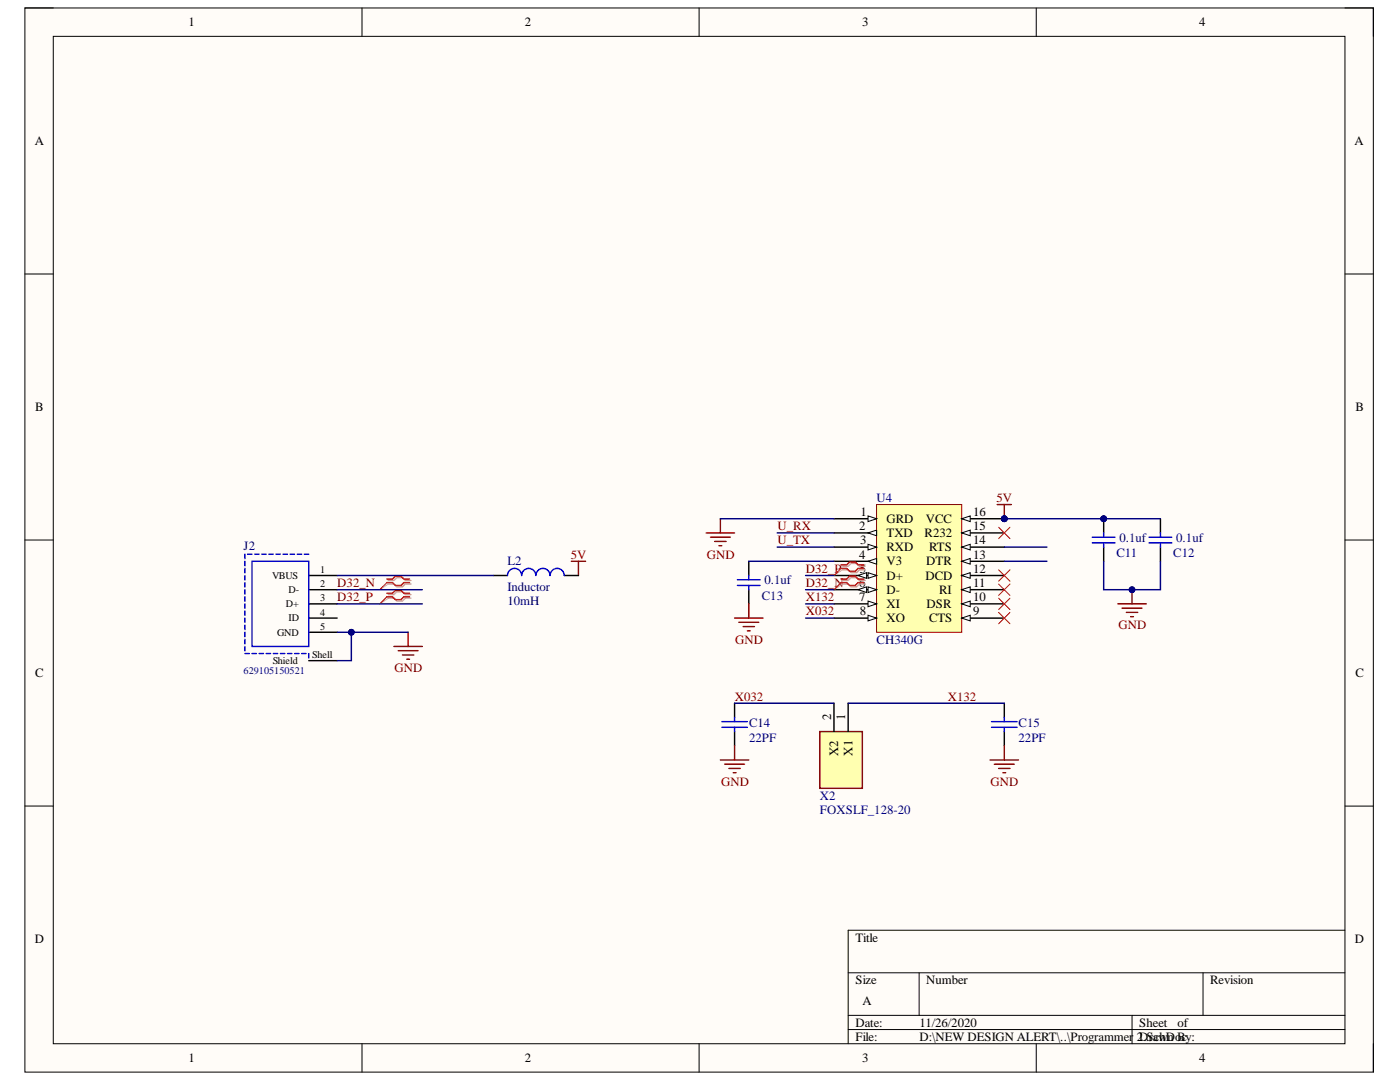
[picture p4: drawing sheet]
<svg xmlns="http://www.w3.org/2000/svg" width="279mm" height="216mm" viewBox="0 0 279 216" stroke-linecap="round" stroke-linejoin="round" font-family="sans-serif">
<defs><g id="words">
<g font-size="2.5">
<text x="37.6" y="5.2">1</text>
<text x="104.8" y="5.2">2</text>
<text x="172.1" y="5.2">3</text>
<text x="239.3" y="5.2">4</text>
<text x="6.9" y="29">A</text>
<text x="270.3" y="29">A</text>
<text x="7" y="82.1">B</text>
<text x="270.5" y="82.1">B</text>
<text x="171.5" y="105.8">2</text>
<text x="171.7" y="102.9">1</text>
<text x="176.9" y="104.4">GRD</text>
<text x="176.9" y="107.2">TXD</text>
<text x="184.5" y="107.2">R232</text>
<text x="184.8" y="104.4">VCC</text>
<text x="194.2" y="105.8">15</text>
<text x="194.2" y="102.9">16</text>
<text x="171.5" y="111.5">4</text>
<text x="171.7" y="108.6">3</text>
<text x="176.9" y="110">RXD</text>
<text x="176.9" y="112.8">V3</text>
<text x="184.8" y="112.8">DTR</text>
<text x="185.4" y="110">RTS</text>
<text x="194.2" y="111.5">13</text>
<text x="194.2" y="108.6">14</text>
<text x="171.5" y="117.1">6</text>
<text x="171.5" y="119.9">7</text>
<text x="171.6" y="114.3">5</text>
<text x="176.9" y="115.7">D+</text>
<text x="176.9" y="118.5">D-</text>
<text x="184.7" y="115.7">DCD</text>
<text x="187.5" y="118.5">RI</text>
<text x="194.2" y="119.9">10</text>
<text x="194.2" y="117.1">11</text>
<text x="194.2" y="114.3">12</text>
<text x="171.6" y="122.8">8</text>
<text x="176.9" y="121.4">XI</text>
<text x="176.9" y="124.1">XO</text>
<text x="184.9" y="121.4">DSR</text>
<text x="185.4" y="124.1">CTS</text>
<text x="194.2" y="122.8">9</text>
<text x="7" y="135.1">C</text>
<text x="270.5" y="135.1">C</text>
<text x="165.9" y="143.7" transform="rotate(-90 165.9 143.7)">2</text>
<text x="168.7" y="143.7" transform="rotate(-90 168.7 143.7)">1</text>
<text x="167.3" y="150.9" transform="rotate(-90 167.3 150.9)">X2</text>
<text x="170.1" y="150.8" transform="rotate(-90 170.1 150.8)">X1</text>
<text x="6.9" y="188.2">D</text>
<text x="170.7" y="187.9">Title</text>
<text x="270.4" y="188.2">D</text>
<text x="170.7" y="196.4">Size</text>
<text x="184.8" y="196.4">Number</text>
<text x="241.5" y="196.4">Revision</text>
<text x="172.2" y="200.6">A</text>
<text x="170.7" y="204.9">Date:</text>
<text x="170.7" y="207.7">File:</text>
<text x="183.5" y="204.9">11/26/2020</text>
<text x="183.5" y="207.7">D:\NEW DESIGN ALERT\..\Programmer</text>
<text x="226.9" y="207.7">2.SchDoc</text>
<text x="227.4" y="204.9">Sheet</text>
<text x="227.4" y="207.7">Drawn By:</text>
<text x="235" y="204.9">of</text>
<text x="37.6" y="212">1</text>
<text x="104.8" y="212">2</text>
<text x="172.1" y="212">3</text>
<text x="239.3" y="212">4</text>
</g>
<g font-size="2.5" fill="#000080">
<text x="174.9" y="100.1">U4</text>
<text x="48.6" y="109.7">J2</text>
<text x="101.3" y="112.8">L2</text>
<text x="222.8" y="111.1">C11</text>
<text x="223.4" y="108.2">0.1uf</text>
<text x="234.1" y="111.1">C12</text>
<text x="234.7" y="108.2">0.1uf</text>
<text x="101.3" y="118">Inductor</text>
<text x="152" y="119.7">C13</text>
<text x="152.5" y="116.6">0.1uf</text>
<text x="101.3" y="120.8">10mH</text>
<text x="174.9" y="128.5">CH340G</text>
<text x="149.5" y="145.1">C14</text>
<text x="149.5" y="148">22PF</text>
<text x="203.3" y="145.1">C15</text>
<text x="203.3" y="148">22PF</text>
<text x="163.6" y="159.6">X2</text>
<text x="163.6" y="162.4">FOXSLF_128-20</text>
</g>
<g font-size="2.5" fill="#800000">
<text x="198.9" y="100.1">5V</text>
<text x="155.2" y="105.8">U_RX</text>
<text x="113.9" y="111.5">5V</text>
<text x="141" y="111.5">GND</text>
<text x="155.2" y="108.6">U_TX</text>
<text x="67.3" y="119.9">D32_P</text>
<text x="67.3" y="117.1">D32_N</text>
<text x="160.8" y="114.3">D32_P</text>
<text x="160.8" y="117.1">D32_N</text>
<text x="160.8" y="119.9">X132</text>
<text x="160.8" y="122.8">X032</text>
<text x="223.2" y="125.6">GND</text>
<text x="146.7" y="128.5">GND</text>
<text x="78.7" y="134.1">GND</text>
<text x="146.6" y="139.8">X032</text>
<text x="189.2" y="139.8">X132</text>
<text x="143.9" y="156.8">GND</text>
<text x="197.7" y="156.8">GND</text>
</g>
<g font-size="2">
<text x="54.3" y="115.5">VBUS</text>
<text x="57.6" y="118.3">D-</text>
<text x="63.9" y="114.3">1</text>
<text x="63.9" y="117.2">2</text>
<text x="57.1" y="121.2">D+</text>
<text x="57.6" y="124">ID</text>
<text x="63.9" y="120">3</text>
<text x="63.9" y="122.9">4</text>
<text x="63.9" y="125.7">5</text>
<text x="55.3" y="126.9">GND</text>
<text x="62.3" y="131.3">Shell</text>
<text x="54.5" y="132.5">Shield</text>
</g>
<text font-size="2" fill="#000080" x="48.6" y="134.5">629105150521</text>
</g></defs>
<path d="M5 1.6h269.1v212.3h-269.1z" fill-rule="evenodd" fill="#fffcf8"/>
<path d="M5 1.6h269.1v212.3h-269.1z" fill="none" stroke="#000" stroke-width=".2"/>
<path d="M10.6 7.3h257.8v201h-257.8z" fill-rule="evenodd" fill="#fffcf8"/>
<g fill="none" stroke="#000" stroke-width=".2">
<path d="M5 1.6h5.6M10.6 7.3h257.8v201h-257.8zM72.2 1.6v5.7M139.5 1.6v5.7M206.8 1.6v5.7M268.4 1.6h5.7v5.7M5 54.7h5.6M268.4 54.7h5.7M5 107.8h5.6M268.4 107.8h5.7M5 160.8h5.6M268.4 160.8h5.7"/>
<path d="M169.3 194.1h99.1M183.4 194.1v8.5M240.1 194.1v8.5M268.4 185.6h-99.1v22.7M72.2 208.3v5.6M139.5 208.3v5.6M169.3 202.6h99.1M169.3 205.4h99.1M206.8 208.3v5.6M225.9 202.6v5.7M274.1 208.3v5.6"/>
</g>
<path d="M61.6 114.8h5.7M61.6 117.7h5.7M61.6 120.5h5.7M61.6 123.3h5.7M61.6 126.2h5.7M61.6 131.8h5.7" fill="none" stroke="#000" stroke-width=".28"/>
<g fill="none" stroke="#00f" stroke-width=".28">
<path d="M48.9 110.6v.9M48.9 112v.9M48.9 113.4v.9M48.9 114.8v.9M48.9 116.3v.8M48.9 117.7v.8M48.9 119.1v.9M49.4 110.6h.9M50.3 112h11.3v17h-11.3zM50.8 110.6h.9M52.2 110.6h.9M53.7 110.6h.8"/>
<path d="M55.1 110.6h.9M56.5 110.6h.9M57.9 110.6h.9M59.3 110.6h.9M60.7 110.6h.9M48.9 120.5v.9M48.9 121.9v.9M48.9 123.3v.9M48.9 124.7v.9M48.9 126.2v.8M48.9 127.6v.9M48.9 129v.9"/>
<path d="M48.9 130.4h.9M50.3 130.4h.9M51.7 130.4h.9M53.1 130.4h.9M54.5 130.4h.9M56 130.4h.8M57.4 130.4h.9M58.8 130.4h.9M60.2 130.4h.9M61.6 130.4v.9"/>
</g>
<path d="M114 112h2.9M115.4 112v2.8M78.6 129h5.7M79.5 129.8h3.9M80.3 130.7h2.3M81.2 131.5h.5M81.4 126.2v2.8" fill="none" stroke="#800000" stroke-width=".28"/>
<circle cx="200.4" cy="103.5" r=".57" fill="#000080"/>
<circle cx="200.4" cy="103.5" r=".57" fill="none" stroke="#000080" stroke-width=".2"/>
<path d="M174.9 100.7h17v25.5h-17z" fill-rule="evenodd" fill="#ffffb0"/>
<path d="M174.9 100.7h17v25.5h-17z" fill="none" stroke="#800000" stroke-width=".2"/>
<path d="M166.4 103.5h8.5" fill="none" stroke="#000" stroke-width=".28"/>
<path d="M173.2 102.9l1.7 .6-1.7 .6z" fill="#f8fcff"/>
<path d="M173.2 102.9l1.7 .6-1.7 .6z" fill="none" stroke="#000" stroke-width=".2"/>
<path d="M166.4 106.3h8.5" fill="none" stroke="#000" stroke-width=".28"/>
<path d="M173.2 106.3l1.7-.5v1.1z" fill="#f8fcff"/>
<path d="M173.2 106.3l1.7-.5v1.1z" fill="none" stroke="#000" stroke-width=".2"/>
<path d="M166.4 109.2h8.5" fill="none" stroke="#000" stroke-width=".28"/>
<path d="M173.2 108.6l1.7 .6-1.7 .5z" fill="#f8fcff"/>
<path d="M173.2 108.6l1.7 .6-1.7 .5z" fill="none" stroke="#000" stroke-width=".2"/>
<path d="M166.4 112h8.5" fill="none" stroke="#000" stroke-width=".28"/>
<path d="M173.2 112l1.7-.6v1.2z" fill="#f8fcff"/>
<path d="M173.2 112l1.7-.6v1.2z" fill="none" stroke="#000" stroke-width=".2"/>
<path d="M166.4 114.8h8.5" fill="none" stroke="#000" stroke-width=".28"/>
<path d="M173.2 114.3l1.7 .5-1.7 .6z" fill="#f8fcff"/>
<path d="M173.2 114.3l1.7 .5-1.7 .6z" fill="none" stroke="#000" stroke-width=".2"/>
<path d="M171.2 114.8l1.7-.5v1.1z" fill="#f8fcff"/>
<path d="M171.2 114.8l1.8-.5v1.1z" fill="none" stroke="#000" stroke-width=".2"/>
<path d="M166.4 117.7h8.5" fill="none" stroke="#000" stroke-width=".28"/>
<path d="M173.2 117.1l1.7 .6-1.7 .5z" fill="#f8fcff"/>
<path d="M173.2 117.1l1.7 .6-1.7 .5z" fill="none" stroke="#000" stroke-width=".2"/>
<path d="M171.2 117.7l1.7-.6v1.1z" fill="#f8fcff"/>
<path d="M171.2 117.7l1.8-.6v1.1z" fill="none" stroke="#000" stroke-width=".2"/>
<path d="M166.4 120.5h8.5" fill="none" stroke="#000" stroke-width=".28"/>
<path d="M173.2 119.9l1.7 .6-1.7 .6z" fill="#f8fcff"/>
<path d="M173.2 119.9l1.7 .6-1.7 .6z" fill="none" stroke="#000" stroke-width=".2"/>
<path d="M166.4 123.3h8.5" fill="none" stroke="#000" stroke-width=".28"/>
<path d="M173.2 122.8l1.7 .5-1.7 .6z" fill="#f8fcff"/>
<path d="M173.2 122.8l1.7 .5-1.7 .6z" fill="none" stroke="#000" stroke-width=".2"/>
<path d="M191.9 123.3h8.5" fill="none" stroke="#000" stroke-width=".28"/>
<path d="M191.9 123.3l1.7-.5v1.1z" fill="#f8fcff"/>
<path d="M191.9 123.3l1.7-.5v1.1z" fill="none" stroke="#000" stroke-width=".2"/>
<path d="M191.9 120.5h8.5" fill="none" stroke="#000" stroke-width=".28"/>
<path d="M191.9 120.5l1.7-.6v1.2z" fill="#f8fcff"/>
<path d="M191.9 120.5l1.7-.6v1.2z" fill="none" stroke="#000" stroke-width=".2"/>
<path d="M191.9 117.7h8.5" fill="none" stroke="#000" stroke-width=".28"/>
<path d="M191.9 117.7l1.7-.6v1.1z" fill="#f8fcff"/>
<path d="M191.9 117.7l1.7-.6v1.1z" fill="none" stroke="#000" stroke-width=".2"/>
<path d="M191.9 114.8h8.5" fill="none" stroke="#000" stroke-width=".28"/>
<path d="M191.9 114.8l1.7-.5v1.1z" fill="#f8fcff"/>
<path d="M191.9 114.8l1.7-.5v1.1z" fill="none" stroke="#000" stroke-width=".2"/>
<path d="M191.9 112h8.5" fill="none" stroke="#000" stroke-width=".28"/>
<path d="M191.9 112l1.7-.6v1.2z" fill="#f8fcff"/>
<path d="M191.9 112l1.7-.6v1.2z" fill="none" stroke="#000" stroke-width=".2"/>
<path d="M191.9 109.2h8.5" fill="none" stroke="#000" stroke-width=".28"/>
<path d="M191.9 109.2l1.7-.6v1.1z" fill="#f8fcff"/>
<path d="M191.9 109.2l1.7-.6v1.1z" fill="none" stroke="#000" stroke-width=".2"/>
<path d="M191.9 106.3h8.5" fill="none" stroke="#000" stroke-width=".28"/>
<path d="M191.9 106.3l1.7-.5v1.1z" fill="#f8fcff"/>
<path d="M191.9 106.3l1.7-.5v1.1z" fill="none" stroke="#000" stroke-width=".2"/>
<path d="M191.9 103.5h8.5" fill="none" stroke="#000" stroke-width=".28"/>
<path d="M191.9 103.5l1.7-.6v1.2z" fill="#f8fcff"/>
<path d="M191.9 103.5l1.7-.6v1.2z" fill="none" stroke="#000" stroke-width=".2"/>
<circle cx="200.4" cy="103.5" r=".57" fill="#000080"/>
<circle cx="200.4" cy="103.5" r=".57" fill="none" stroke="#000080" stroke-width=".2"/>
<path d="M199.3 119.4l2.3 2.2M199.3 116.5l2.3 2.3M199.3 113.7l2.3 2.3M199.3 105.2l2.3 2.3M201.6 119.4l-2.3 2.2M201.6 116.5l-2.3 2.3M201.6 113.7l-2.3 2.3M201.6 105.2l-2.3 2.3M199.3 122.2l2.3 2.3M201.6 122.2l-2.3 2.3" fill="none" stroke="#f00" stroke-width=".2"/>
<path d="M140.9 106.3h5.7M141.8 107.2h4M142.6 108h2.3M143.5 108.9h.6M143.8 103.5v2.8M199 100.7h2.8M200.4 100.7v2.8" fill="none" stroke="#800000" stroke-width=".28"/>
<circle cx="200.4" cy="103.5" r=".57" fill="#000080"/>
<circle cx="200.4" cy="103.5" r=".57" fill="none" stroke="#000080" stroke-width=".2"/>
<circle cx="220.3" cy="103.5" r=".57" fill="#000080"/>
<circle cx="220.3" cy="103.5" r=".57" fill="none" stroke="#000080" stroke-width=".2"/>
<path d="M220.3 103.5v2.8" fill="none" stroke="#000" stroke-width=".28"/>
<circle cx="220.3" cy="103.5" r=".57" fill="#000080"/>
<circle cx="220.3" cy="103.5" r=".57" fill="none" stroke="#000080" stroke-width=".2"/>
<path d="M220.3 109.2v2.8M231.6 103.5v2.8M231.6 109.2v2.8" fill="none" stroke="#000" stroke-width=".28"/>
<path d="M218 108.3h4.5M218 107.2h4.5M220.3 106.3v.9M220.3 108.3v.9M229.3 108.3h4.6M229.3 107.2h4.6M231.6 106.3v.9M231.6 108.3v.9" fill="none" stroke="#00f" stroke-width=".28"/>
<path d="M225.9 117.7v2.8M223.1 120.5h5.7M223.9 121.3h4M224.8 122.2h2.3M225.6 123h.6" fill="none" stroke="#800000" stroke-width=".28"/>
<circle cx="225.9" cy="117.7" r=".57" fill="#000080"/>
<circle cx="225.9" cy="117.7" r=".57" fill="none" stroke="#000080" stroke-width=".2"/>
<path d="M98.4 114.8h2.9M112.6 114.8h2.8M149.4 112v2.8M149.4 117.7v2.8M146.6 140.3v2.8M146.6 146v2.8M200.4 140.3v2.9M200.4 146v2.8" fill="none" stroke="#000" stroke-width=".28"/>
<g fill="none" stroke="#00f" stroke-width=".28">
<path d="M112.6 114.8a1.42 1.42 0 0 0-1.4-1.4 1.42 1.42 0 0 0-1.4 1.4 1.42 1.42 0 0 0-1.4-1.4 1.42 1.42 0 0 0-1.5 1.4 1.42 1.42 0 0 0-1.4-1.4 1.42 1.42 0 0 0-1.4 1.4 1.42 1.42 0 0 0-1.4-1.4 1.42 1.42 0 0 0-1.4 1.4M147.2 116.8h4.5M147.2 115.7h4.5M149.4 114.8v.9M149.4 116.8v.9M144.1 144h5.1M144.1 145.1h5.1M146.6 143.1v.9M146.6 145.1v.9M197.9 144h5.1M197.9 145.1h5.1M200.4 143.2v.8"/>
<path d="M200.4 145.1v.9"/>
</g>
<g fill="none" stroke="#800000" stroke-width=".28">
<path d="M146.6 123.3h5.7M147.5 124.2h3.9M148.3 125h2.3M149.2 125.9h.5M149.4 120.5v2.8M143.8 151.6h5.6M144.6 152.5h4M145.5 153.3h2.2M146.3 154.2h.6M146.6 148.8v2.8M197.6 151.6h5.7M198.4 152.5h4"/>
<path d="M199.3 153.3h2.3M200.1 154.2h.6M200.4 148.8v2.8"/>
</g>
<path d="M77.5 115.8h1.1l.6-.5h1.1l.6 .5h1.1M77.5 116.5h1.1l.6 .6h1.1l.6-.6h1.1M77.5 118.7h1.1l.6-.6h1.1l.6 .6h1.1M77.5 119.4h1.1l.6 .5h1.1l.6-.5h1.1M168.1 113h1.2l.5-.6h1.2l.5 .6h1.2M168.1 113.7h1.2l.5 .6h1.2l.5-.6h1.2M168.1 115.8h1.2l.5-.5h1.2l.5 .5h1.2M168.1 116.5h1.2l.5 .6h1.2l.5-.6h1.2" fill="none" stroke="#d0a19e" stroke-width=".28"/>
<path d="M77.5 116.5l-1.7 1.2M77.5 119.4l-1.7 1.1M168.1 113.7l-1.7 1.1M168.1 116.5l-1.7 1.2" fill="none" stroke="#d0a19e" stroke-width=".2"/>
<path d="M77.2 115.5h1.1l.6-.5h1.1l.6 .5h1.1M77.2 116.3h1.1l.6 .5h1.1l.6-.5h1.1M77.2 118.4h1.1l.6-.6h1.1l.6 .6h1.1M77.2 119.1h1.1l.6 .5h1.1l.6-.5h1.1M167.9 112.7h1.1l.5-.6h1.2l.5 .6h1.2M167.9 113.4h1.1l.5 .6h1.2l.5-.6h1.2M167.9 115.5h1.1l.5-.5h1.2l.5 .5h1.2M167.9 116.3h1.1l.5 .5h1.2l.5-.5h1.2" fill="none" stroke="#f00" stroke-width=".28"/>
<path d="M77.2 116.3l-1.4 1.4M77.2 119.1l-1.4 1.4M167.9 113.4l-1.5 1.4M167.9 116.3l-1.5 1.4" fill="none" stroke="#f00" stroke-width=".2"/>
<path d="M163.6 146h8.5v11.3h-8.5z" fill-rule="evenodd" fill="#ffffb0"/>
<path d="M163.6 146h8.5v11.3h-8.5z" fill="none" stroke="#800000" stroke-width=".28"/>
<path d="M166.4 140.3v5.7M169.3 140.3v5.7" fill="none" stroke="#000" stroke-width=".28"/>
<path d="M67.3 114.8h31.1M70.1 126.2v5.6h-2.8" fill="none" stroke="#000080" stroke-width=".28"/>
<circle cx="70.1" cy="126.2" r=".57" fill="#000080"/>
<circle cx="70.1" cy="126.2" r=".57" fill="none" stroke="#000080" stroke-width=".2"/>
<path d="M67.3 126.2h14.1" fill="none" stroke="#000080" stroke-width=".28"/>
<circle cx="70.1" cy="126.2" r=".57" fill="#000080"/>
<circle cx="70.1" cy="126.2" r=".57" fill="none" stroke="#000080" stroke-width=".2"/>
<g fill="none" stroke="#000080" stroke-width=".28">
<path d="M67.3 117.7h17M143.8 103.5h22.6M149.4 112h17M155.1 109.2h11.3M155.1 106.3h11.3M160.8 117.7h5.6M160.8 114.8h5.6M200.4 103.5h31.2M200.4 112h8.5M200.4 109.2h8.5M67.3 120.5h17M160.8 120.5h5.6"/>
<path d="M160.8 123.3h5.6M146.6 140.3h19.8M169.3 140.3h31.1"/>
</g>
<circle cx="200.4" cy="103.5" r=".57" fill="#000080"/>
<circle cx="200.4" cy="103.5" r=".57" fill="none" stroke="#000080" stroke-width=".2"/>
<circle cx="220.3" cy="103.5" r=".57" fill="#000080"/>
<circle cx="220.3" cy="103.5" r=".57" fill="none" stroke="#000080" stroke-width=".2"/>
<path d="M220.3 112v5.7h11.3v-5.7" fill="none" stroke="#000080" stroke-width=".28"/>
<circle cx="225.9" cy="117.7" r=".57" fill="#000080"/>
<circle cx="225.9" cy="117.7" r=".57" fill="none" stroke="#000080" stroke-width=".2"/>
<use href="#words"/>
</svg>
